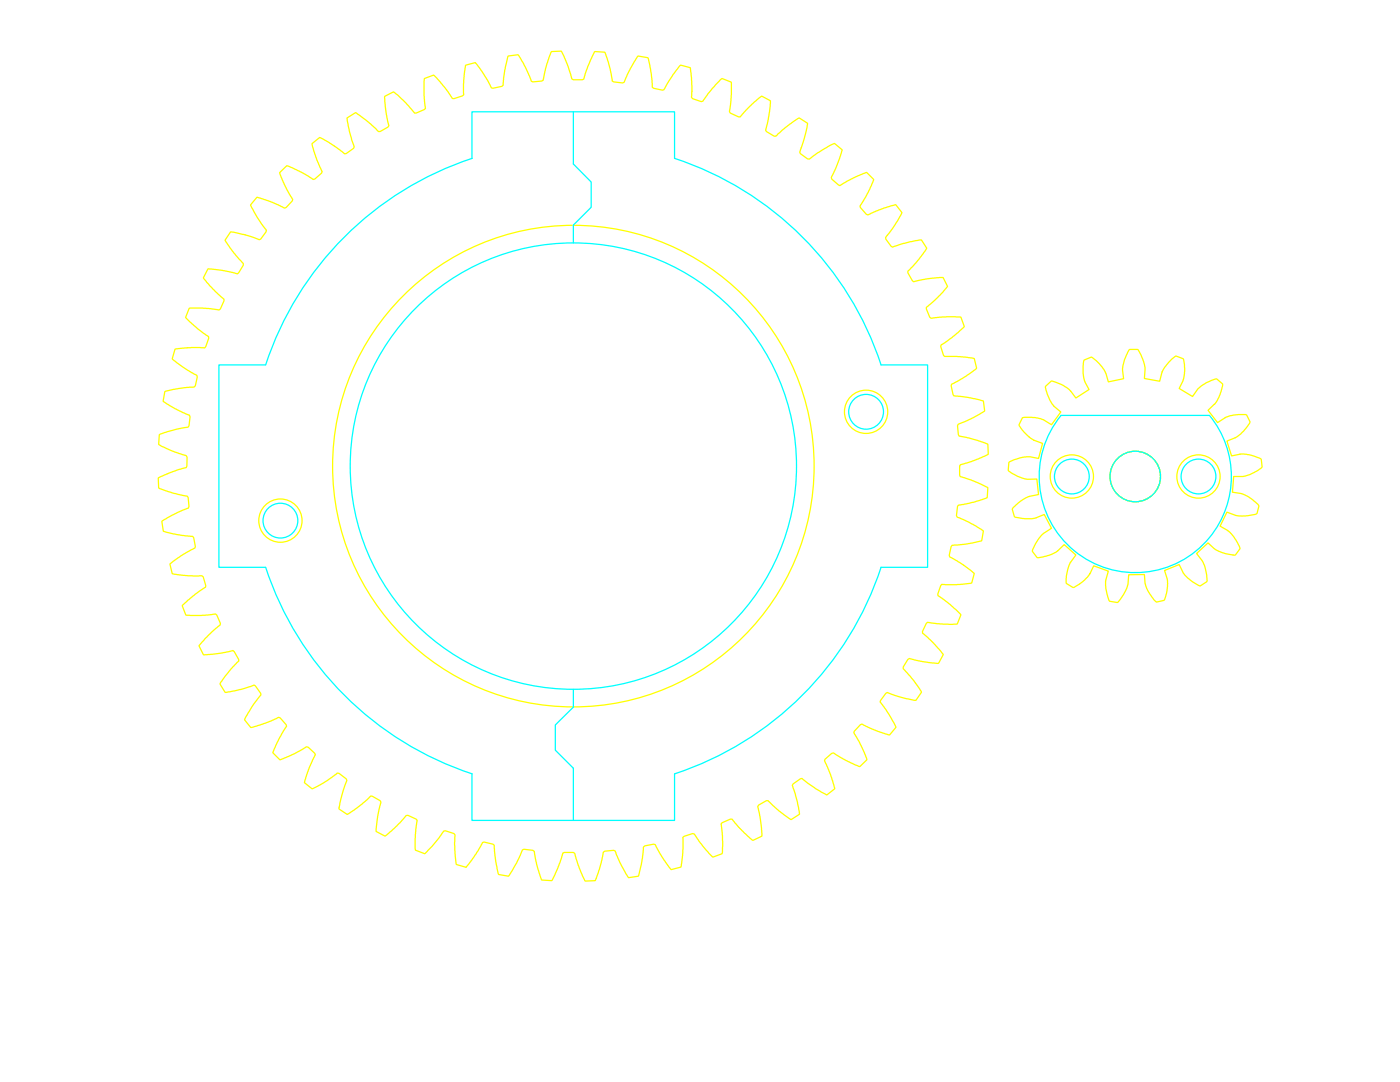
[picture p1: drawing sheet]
<svg xmlns="http://www.w3.org/2000/svg" width="279mm" height="216mm" viewBox="0 0 279 216" stroke-linecap="round" stroke-linejoin="round" font-family="sans-serif">
<g fill="none" stroke="#ff0" stroke-width=".25">
<path d="M55.8 34.5l1.4-1.4 2.9 1.2 2.4 1.5 .3-.1 1.4-1.2 .1-.3-1.1-2.2-.9-3.3 1.5-1.3 1.9 1 3 2.3 .4-.1 1.5-1 .1-.3-1-3.1-.4-2.7 1.7-1 2.6 1.9 1.9 1.8h.4l1.5-.8 .2-.4-.5-2.2-.3-3.5 1.7-1 2.6 2.4 1.6 1.9h.4l1.6-.8 .2-.2-.3-2.5 .1-3.4 1.8-.7 .2 .1 2.2 2.5 1.4 2 .3 .1 1.7-.6 .2-.2v-2.9l.5-3 1.9-.5 1.3 1.7 1.1 1.8 .7 1.5 .4 .1 1.8-.4 .2-.2 .3-2.9 .7-2.9 2.1-.2 1.5 2.8 1 2.4 .3 .1 1.8-.1 .3-.2 .8-3.4 .9-2.3 1.9-.1 1.4 3 .7 2.5 .3 .2h1.8l.3-.1 .8-2.5 1.4-3 2 .1 1.1 3.4 .4 2.4 .3 .1 1.7 .3 .3-.2 1.3-2.7 1.5-2.5 2 .3 .7 3.1 .2 2.8 .2 .2 1.8 .4 .3-.1 1.8-3 1.4-1.8 .1-.1 2 .5 .3 3.6-.1 2.3 .2 .3 1.8 .6 .3-.2 1.8-2.4 2-2 1.8 .7 .1 2.5-.4 3.2 .2 .5 1.6 .7h.3l2.4-2.5 1.9-1.6 1.8 .9-.3 3-.7 2.9 .2 .2 1.5 1h.4l1.8-1.7 2.8-2 1.7 1.1-.7 3-.9 2.8 .1 .2 1.5 1.1h.3l1.8-1.3 3.2-1.8 1.6 1.3-.8 2.5-1.4 3 .1 .3 1.3 1.2 .3 .1 2.7-1.5 2.7-1.1 1.4 1.4-1.2 2.6-1.6 2.7 .1 .3 1.2 1.4 .3 .1 3.2-1.4 2.4-.6 1.2 1.5-1.3 2.3-2 2.7 .1 .3 1 1.4 .3 .2 2.2-.7 3.6-.7 1.1 1.6-1.7 2.4-2.1 2.2v.3l1.1 1.8 2.5-.5 3.4-.3 .9 1.7-2 2.3-2.2 1.9 .6 2 .3 .2 3.1-.3 2.9 .1 .6 1.9v.1l-2.4 2.1-2.1 1.4-.2 .4 .6 1.7 .2 .2 3.1 .1 2.8 .3 .5 1.9-.1 .2-2.1 1.5-2.8 1.6-.1 .3 .6 2 2.8 .3 3.1 .7 .1 2.1-2.6 1.5-2.6 1.1-.1 .3 .2 1.7 .1 .3 1.9 .4 3.8 1.2 .1 2-3.3 1.5-2.2 .6-.2 .3v1.8l.1 .3 2.7 .9 2.8 1.3-.1 2-2.6 .9-3.1 .6-.2 .2-.2 1.9 .1 .3 3.1 1.4 2.2 1.4-.4 1.9-2.9 .6-3 .3-.2 .3-.4 1.7 .1 .3 2.8 1.7 2.1 1.6-.5 1.9-3 .4-2.9-.1-.8 1.9v.4l2.4 1.7 2.2 2.1-.7 1.8h-2.9l-3.1-.3-.2 .2-.8 1.6v.3l2.2 2 2 2.3-1.1 1.8-3-.4-2.6-.6-.4 .2-.9 1.5v.3l2 2.4 1.6 2.3-1.1 1.6-2.9-.6-2.8-.9-.3 .1-1.2 1.8 1.3 1.6 1.9 3.4-1.3 1.5-2.7-.8-2.8-1.3-.3 .1-1.2 1.3-.1 .3 1.5 2.6 1.1 2.8-1.4 1.4h-.1l-2.6-1.2-2.6-1.6-.3 .1-1.4 1.2-.1 .3 1.2 2.7 .9 2.9-1.6 1.2-2.3-1.3-2.6-2-.4 .1-1.4 1-.2 .3 1 3.3 .5 2.5-1.7 1-2.5-1.7-2.1-2h-.3l-1.6 .9-.2 .3 .5 1.9 .4 3.9-1.8 .9-2.9-2.6-1.3-1.7h-.3l-1.7 .8-.2 .2 .3 3.5-.1 2.4-1.8 .7-.1-.1-1.9-2.1-1.7-2.4-.4-.1-1.7 .6-.2 .2v3.1l-.4 2.8-2 .5-2.1-3-1-2-.4-.1-1.7 .4-.3 .3-.2 2.1-.7 3.5-.1 .1-2 .3-1.7-3.1-.9-2.2-.3-.1-1.8 .1-.3 .3-.8 3.5-.8 2.1-2 .1-1.4-3.1-.7-2.4-.3-.2h-1.8l-.3 .1-1 3-1.2 2.5-2.1-.2-.9-3.2-.5-2.4-.3-.2-1.7-.2-.3 .1-1.2 2.6-1.6 2.6-2-.3-.6-2.6-.3-3.2-.2-.3-1.8-.4-.3 .1-1.3 2.3-2 2.7-1.9-.6-.3-2.8v-3.1l-.2-.3-1.7-.5h-.3l-1.7 2.3-2.1 2.2-1.9-.7v-3.1l.4-2.8-.2-.3-1.7-.7h-.3l-1.9 2.1-2.4 2-1.7-.9 .3-3 .6-2.8-.1-.3-1.9-1-1.7 1.6-3 2.1-1.7-1.1 .6-2.8 1-2.8-.1-.4-1.5-1.1h-.4l-2 1.5-2.8 1.6h-.1l-1.6-1.2 .9-2.6 1.3-3-.1-.3-1.3-1.2-.3-.1-2.4 1.4-3 1.2-1.4-1.4 1.4-3 1.4-2.3-.1-.3-1.2-1.3-.3-.2-2.6 1.2-3 .9-1.2-1.6 .1-.1 1.8-3.1 1.3-1.7v-.4l-1.3-1.6-2.7 .9-3.1 .5-1-1.7 2.2-2.9 1.6-1.6-.1-.3-1.1-1.8-2.2 .5-3.7 .3-.9-1.7 2.5-2.8 1.7-1.4 .1-.3-.7-1.7-.3-.2-2.8 .3-3.1-.1-.7-1.8 2.5-2.3 2.1-1.4 .1-.4-.5-1.7-.3-.2h-2.8l-3.1-.4-.5-1.9 2.1-1.6 2.9-1.7 .1-.2-.3-1.8-.3-.3-3.1-.3-2.7-.7-.3-1.9 2-1.3 3.3-1.4 .1-.4-.2-1.7-.2-.3-2.7-.6-2.8-.9-.1-.1-.1-2 2.9-1.3 2.7-.8 .1-.3v-1.8l-.1-.3-2.8-.9-2.7-1.3 .1-2h.1l3.3-1.1 2.2-.3 .3-.3 .2-1.8-.1-.4-2.8-1.2-2.4-1.5 .3-2h.1l2.7-.6 2.9-.2 .4-.3 .4-1.8-.1-.3-2.9-1.7-2-1.6 .5-1.9 3.3-.4 2.7 .1 .8-1.9-.1-.4-2.1-1.5-2.5-2.3 .8-1.8h2.7l3.1 .3 .4-.2 .7-1.6v-.3l-2.2-2-1.9-2.3 1-1.8 2.7 .3 3.1 .8 1.2-1.8v-.3l-1.9-2.1-1.7-2.5-.1-.1 1.1-1.6 2.6 .5 3.1 1 .3-.1 1.1-1.4 .1-.4-1.9-2.6-1.3-2.4 1.3-1.5 2.7 .8 2.8 1.3 .3-.1 1.2-1.3 .1-.3-1.7-3zM208.7 77.1l1.1-1.1 .9 .3 1.6 .7 1.1 .7 1.3 1.7 2.6-1.7-.9-2.1a8.3 8.3 0 0 1 0-3.8l1.4-.6 1 .8 1.1 1.2 .6 .9 .7 2.1 3-.6-.2-1.7 .2-1.1a9.2 9.2 0 0 1 1.3-3.1h1.5l.7 1 .5 1.4 .3 1.2-.1 2.2 3 .6 .8-2.4 1.7-2.1 .8-.6 1.4 .6a8.4 8.4 0 0 1 0 4.4l-.8 1.5 2.7 1.6 1.1-1.5 .5-.5a7.7 7.7 0 0 1 3.2-1.5l1.2 1v.2a7.5 7.5 0 0 1-1.7 3.9l-1.2 1.2 1.9 2.4 1.4-.9 .7-.3a8.6 8.6 0 0 1 3.7-.3l.7 1.4-.5 .8-.8 1.1-1.3 1-2 .9 .9 3 1.7-.4h1a8.8 8.8 0 0 1 3.2 1.1l.2 1.5-.8 .6-1.7 .9-.9 .3-2.3 .1-.2 3.1 1.7 .3 1 .4a7.8 7.8 0 0 1 2.5 2.1l-.3 1.4-.5 .3-1.8 .3h-1.4l-2.3-.8-1.4 2.8 1.8 1 .8 1 .9 1.4 .5 1.1-1 1.2a7.7 7.7 0 0 1-4.2-1.2l-1.2-1.2-2.3 2.1 1.3 1.8 .4 .9 .3 1.8v1.2l-1.3 .8-1.5-.8-1.6-1.4-1.1-2.1-2.9 1.2 .6 1.7v1l-.2 1.9-.5 1.4-1.5 .3-.5-.5-1.4-2.2-.4-1-.1-1.8-3.1 .1-.2 1.8-.3 1-1.2 2-.6 .7-1.6-.2-.3-1-.4-1.6-.1-1.4 .6-2-2.9-1.1-.8 1.6-.7 .8a7.3 7.3 0 0 1-2.7 1.9l-1.3-.8v-1.4l.7-2.6 1.2-1.7-2.3-2-1.2 1.2-1 .5a7.8 7.8 0 0 1-3.2 .9l-1-1.3 .5-1.1 1.3-2 .6-.6 1.4-.9-1.4-2.7-1.9 .7-2.4 .1-1.7-.4-.4-1.5a7.4 7.4 0 0 1 3.6-2.6l1.7-.3-.4-3.1h-2l-.6-.1a7.9 7.9 0 0 1-3.1-1.6l.1-1.6 1.1-.6 2.5-.6h.7l1.7 .4 .8-3-1.7-.6-.7-.4-1.7-1.7-.6-1 .6-1.4a7 7 0 0 1 4.4 .5l1.4 .9 1.9-2.6-1.4-1.2-.5-.8a8.3 8.3 0 0 1-1.1-3.1z"/>
<circle cx="114.4" cy="93" r="48.1"/>
<circle cx="172.8" cy="82.2" r="4.3"/>
<circle cx="213.9" cy="95.1" r="4.3"/>
<circle cx="226.6" cy="95.1" r="5"/>
<circle cx="239.2" cy="95.1" r="4.3"/>
<circle cx="56" cy="103.9" r="4.3"/>
</g>
<g fill="none" stroke="#0ff" stroke-width=".25">
<path d="M94.2 31.6v-9.3h40.4v9.3M94.2 31.6a64.6 64.6 0 0 0-41.2 41.2M114.4 22.3v10.4l3.6 3.6v5.1l-3.6 3.5v3.6M134.6 31.6a64.5 64.5 0 0 1 41.2 41.2h9.3v40.4h-9.3a64.6 64.6 0 0 1-41.2 41.2v9.3h-40.4v-9.3M53 72.8h-9.3v40.4h9.3M211.7 82.9h29.7M211.7 82.9a19.2 19.2 0 0 0 1.8 26.2 19.2 19.2 0 0 0 26.2 0 19.2 19.2 0 0 0 1.7-26.2M53 113.2a64.6 64.6 0 0 0 41.2 41.2M114.4 137.5v3.6l-3.6 3.6v5l3.6 3.6v10.4"/>
<circle cx="114.4" cy="93" r="44.5"/>
<circle cx="172.8" cy="82.2" r="3.5"/>
<circle cx="213.9" cy="95.1" r="3.5"/>
<circle cx="226.6" cy="95.1" r="5"/>
<circle cx="239.2" cy="95.1" r="3.5"/>
<circle cx="56" cy="103.9" r="3.5"/>
</g>
</svg>
